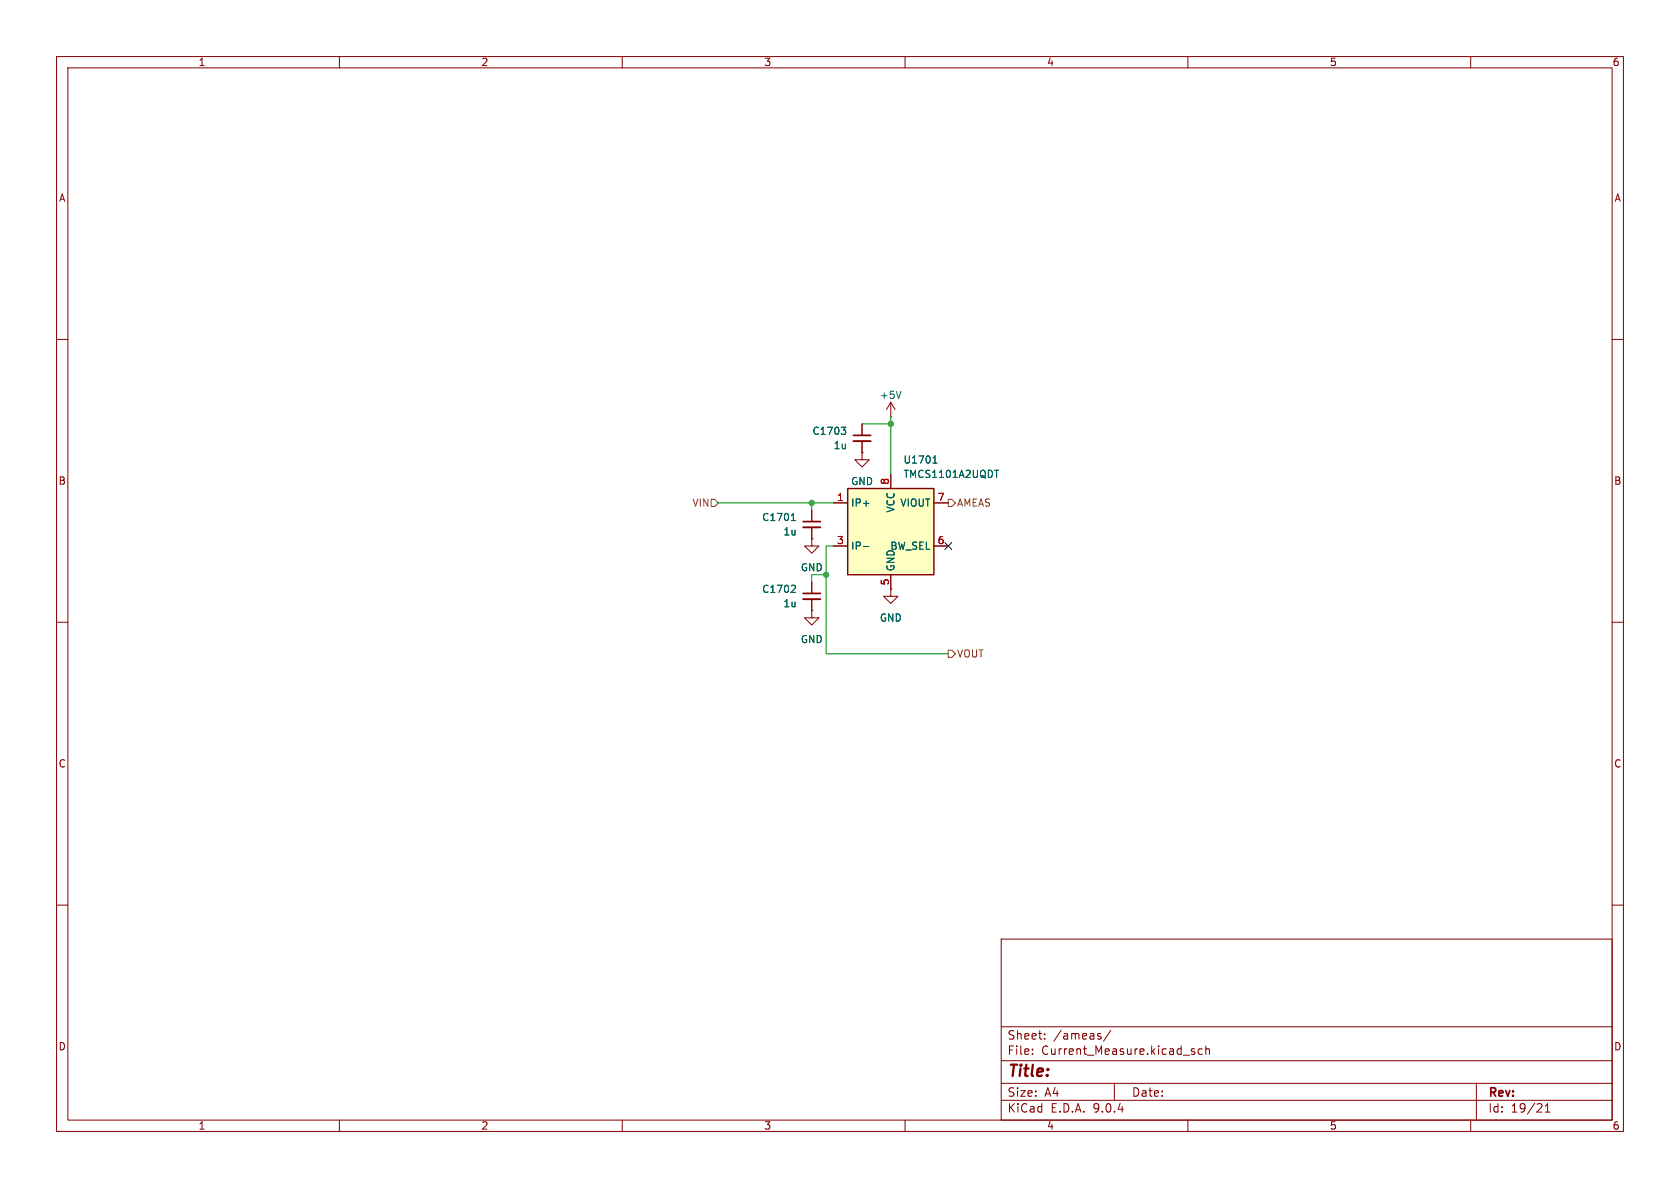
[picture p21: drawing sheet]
<svg xmlns="http://www.w3.org/2000/svg" width="297mm" height="210mm" viewBox="0 0 297 210" stroke-linecap="round" stroke-linejoin="round" font-family="sans-serif">
<defs><g id="words">
<text font-size="2.8" fill="#840000" x="178" y="190.9">Title:</text>
<g font-size="2.1" fill="#840000">
<text x="178" y="184">Sheet:</text>
<text x="186.2" y="184">/ameas/</text>
<text x="178" y="186.7">File:</text>
<text x="184.1" y="186.7">Current_Measure.kicad_sch</text>
<text x="178" y="196.9">KiCad</text>
<text x="178" y="194.1">Size:</text>
<text x="184.7" y="194.1">A4</text>
<text x="185.7" y="196.9">E.D.A.</text>
<text x="193.3" y="196.9">9.0.4</text>
<text x="200" y="194.1">Date:</text>
<text x="263" y="194.3">Rev:</text>
<text x="263" y="196.9">Id:</text>
<text x="267.1" y="196.9">19/21</text>
</g>
<g font-size="1.8" fill="#840000">
<text x="35" y="11.9">1</text>
<text x="85" y="11.9">2</text>
<text x="135" y="11.9">3</text>
<text x="185" y="11.9">4</text>
<text x="235" y="11.9">5</text>
<text x="285" y="11.9">6</text>
<text x="10.3" y="35.9">A</text>
<text x="285.3" y="35.9">A</text>
<text x="10.3" y="85.9">B</text>
<text x="285.3" y="85.9">B</text>
<text x="10.3" y="135.9">C</text>
<text x="285.3" y="135.9">C</text>
<text x="10.3" y="185.9">D</text>
<text x="285.3" y="185.9">D</text>
<text x="35" y="199.9">1</text>
<text x="85" y="199.9">2</text>
<text x="135" y="199.9">3</text>
<text x="185" y="199.9">4</text>
<text x="235" y="199.9">5</text>
<text x="285" y="199.9">6</text>
</g>
<g font-size="1.8" fill="#006464">
<text x="155.4" y="70.7">+5V</text>
<text x="143.5" y="77.1">C1703</text>
<text x="147.3" y="79.6">1u</text>
<text x="159.6" y="82.1">U1701</text>
<text x="150.4" y="86">GND</text>
<text x="150.4" y="89.8">IP+</text>
<text x="159.1" y="89.8">VIOUT</text>
<text x="159.6" y="84.7">TMCS1101A2UQDT</text>
<text x="134.6" y="92.3">C1701</text>
<text x="138.4" y="94.8">1u</text>
<text x="158.3" y="90.7" transform="rotate(-90 158.3 90.7)">VCC</text>
<text x="141.5" y="101.2">GND</text>
<text x="150.4" y="97.4">IP-</text>
<text x="157.3" y="97.4">BW_SEL</text>
<text x="158.3" y="101.1" transform="rotate(-90 158.3 101.1)">GND</text>
<text x="134.6" y="105">C1702</text>
<text x="138.4" y="107.5">1u</text>
<text x="141.5" y="113.9">GND</text>
<text x="155.4" y="110.1">GND</text>
</g>
<g font-size="1.8" fill="#725600">
<text x="122.3" y="89.8">VIN</text>
<text x="169.1" y="89.8">AMEAS</text>
<text x="169.1" y="116.4">VOUT</text>
</g>
<g font-size="1.8" fill="#a90000">
<text x="147.9" y="88.6">1</text>
<text x="157.2" y="85.8" transform="rotate(-90 157.2 85.8)">8</text>
<text x="165.7" y="88.6">7</text>
<text x="147.9" y="96.3">3</text>
<text x="165.7" y="96.3">6</text>
<text x="157.2" y="103.6" transform="rotate(-90 157.2 103.6)">5</text>
</g>
</g></defs>
<g fill="none" stroke="#840000" stroke-width=".18">
<path d="M10 10h277v190h-277zM12 12h273v186h-273zM60 10v2M110 10v2M160 10v2M210 10v2M260 10v2M10 60h2M152.4 74.9v2.1M152.4 78v2M157.5 73.7h.1M157.5 71.1l-.8 1.3"/>
<path d="M157.5 71.1l.7 1.3M157.5 71.1v2.6M285 60h2M152.4 80v1.3h1.3l-1.3 1.3-1.3-1.3h1.3M152.4 80h.1M10 110h2M143.5 108v1.2h1.3l-1.3 1.3-1.3-1.3h1.3M143.5 108h.1M143.5 102.9v2M143.5 105.9v2.1M285 110h2M10 160h2"/>
<path d="M177 166h108v32h-108zM285 160h2M60 198v2M110 198v2M160 198v2M177 194.5h108M177 191.5h108M177 187.5h108M177 181.5h108M182.5 186.3v.1M182.5 185.5v.1M184.7 183.6v.1"/>
<path d="M184.7 182.8v.1M194.2 183.2l.4 .1 .1 .2-.2 .2h-.3M194.2 182.7l.4 .1M196.4 182.1l-1.3 2M197 191.5v3M210 198v2M210.7 185.8l.5 .2v.1v.2l-.5 .1M210.7 185.5h.5M212.5 185.5l-.4-.1-.3 .3v.4l.2 .2h.5M213.2 185.5l.2-.1 .3 .1 .1 .9M213.2 184.9v1.5M260 198v2"/>
<path d="M261 191.5v6.5M273.2 196.6h.8M273.2 195.5l.4-.4v1.5"/>
</g>
<path d="M150.9 77h3M142 104.9h3" fill="none" stroke="#840000" stroke-width=".3"/>
<path d="M150.9 78h3M142 105.9h3" fill="none" stroke="#840000" stroke-width=".33"/>
<path d="M148.7 75.5h.8l-.4 .5M149.3 76l.2 .2v.3l-.2 .3M159.3 69.2l-.4 1.2M140.4 103.5l.2 .2v.3l-.8 .7h.8" fill="none" stroke="#006464" stroke-width=".18"/>
<path d="M149.9 86.4h15.2v15.2h-15.2z" fill="#ffffc2"/>
<path d="M149.9 86.4h15.2v15.2h-15.2z" fill="none" stroke="#840000" stroke-width=".25"/>
<g fill="none" stroke="#840000" stroke-width=".18">
<path d="M152.4 74.9v2.1M152.4 78v2M143.5 95.3v1.2h1.3l-1.3 1.3-1.3-1.3h1.3M143.5 95.3h.1M143.5 90.2v2M143.5 93.2v2.1M147.3 88.9h2.6M147.3 96.5h2.6M152.4 80h.1M157.5 83.8v2.6M165.1 88.9h2.5M165.1 96.5h2.5"/>
<path d="M143.5 108h.1M143.5 102.9v2M143.5 105.9v2.1M157.5 104.1v1.3h1.2l-1.2 1.3-1.3-1.3h1.3M157.5 104.1h.1M157.5 101.6v2.5"/>
</g>
<path d="M148.7 75.5h.8l-.4 .5M149.3 76l.2 .2v.3l-.2 .3M139.9 92h.7M140 91.1l.3-.3v1.2M152.6 96.6h1M164.9 81.9h.8M165.1 80.9l.2-.3v1.3M175.8 83.1h.7M140.4 103.5l.2 .2v.3l-.8 .7h.8" fill="none" stroke="#006464" stroke-width=".18"/>
<path d="M142 92.2h3" fill="none" stroke="#840000" stroke-width=".3"/>
<path d="M142 93.2h3" fill="none" stroke="#840000" stroke-width=".33"/>
<path d="M125.7 88.3h.7l.6 .6-.6 .6h-.7zM167.6 88.3h.7l.6 .6-.6 .6h-.7zM167.6 114.9h.7l.6 .7-.6 .6h-.7z" fill="none" stroke="#725600" stroke-width=".18"/>
<path d="M152.4 74.9h5.1M157.5 73.7v10.1M127 88.9h20.3M143.5 88.9v1.3M147.3 96.5h-1.3v19.1h21.6M146 101.6h-2.5v1.3" fill="none" stroke="#009600" stroke-width=".18"/>
<path d="M167 95.9l1.2 1.2M168.2 95.9l-1.2 1.2" fill="none" stroke="#000084" stroke-width=".18"/>
<g fill="#009600" stroke="#009600" stroke-width=".18">
<circle cx="146" cy="101.6" r=".46"/>
<circle cx="157.5" cy="74.9" r=".46"/>
<circle cx="143.5" cy="88.9" r=".46"/>
</g>
<use href="#words"/>
</svg>
